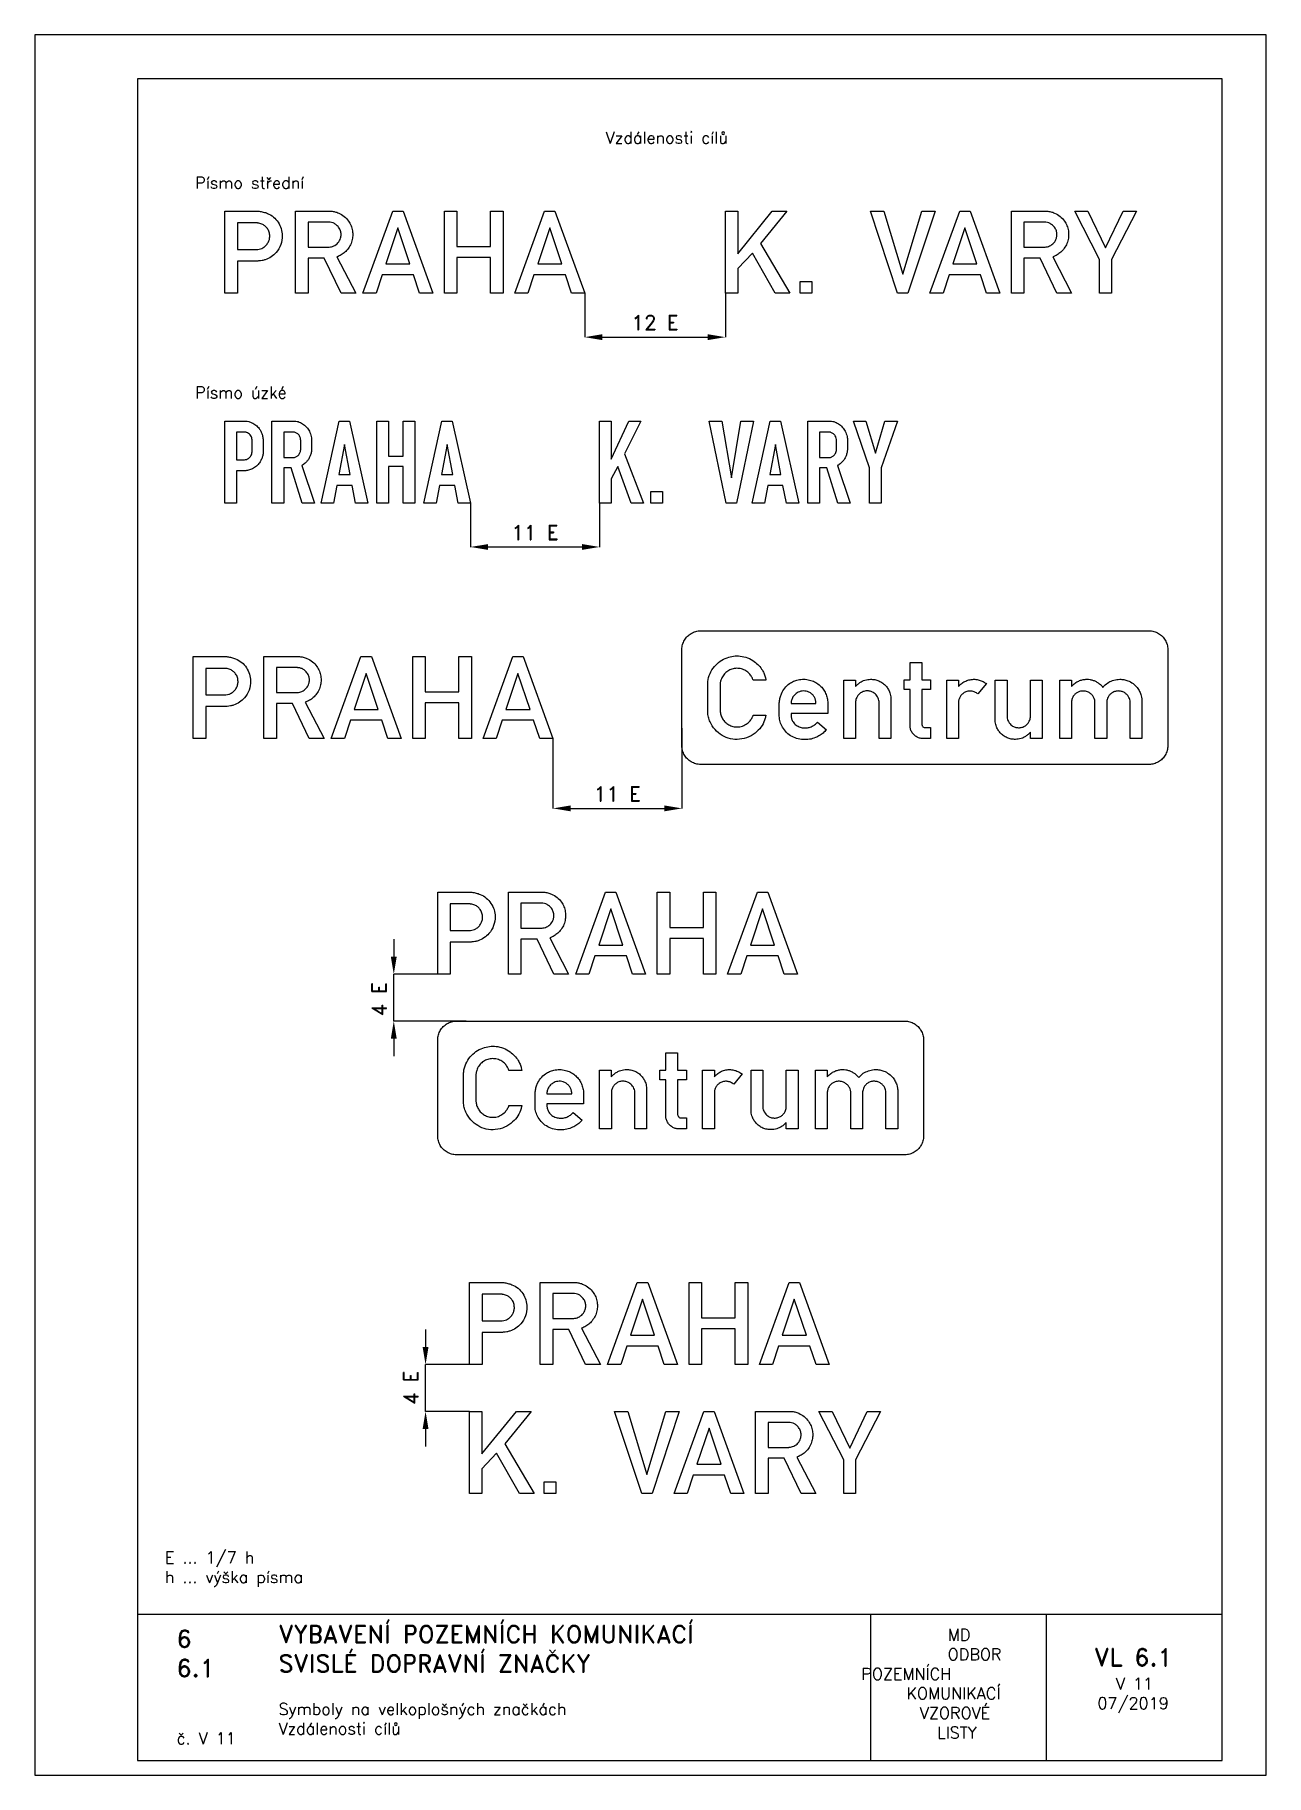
# Paper-space layout 'V 11' of a CAD drawing. Header units: millimetres. Extents: x 0 to 210, y 0 to 297.
# The model-space entities are those that its viewports show. They can reach past a viewport. Long polylines and large blocks are cut down to what shows.
import ezdxf

# ---------------------------------------------------------------- set-up
doc = ezdxf.new("R2010")
doc.units = ezdxf.units.MM
doc.header["$LTSCALE"] = 5
for name, color, linetype in [('Kóty', 2, 'Continuous'), ('Rozpiska', 7, 'Continuous'), ('Značka', 7, 'Continuous')]:
    doc.layers.add(name, color=color, linetype=linetype)
doc.layers.add('Rámeček', color=6, linetype='Continuous', plot=False)
doc.styles.get("Standard").update_dxf_attribs({"font": 'romand.shx', "height": 50})
doc.dimstyles.get("Standard").update_dxf_attribs({"dimtxt": 50, "dimasz": 60, "dimexe": 0.18, "dimexo": 0.0625, "dimgap": 25, "dimtad": 1, "dimdec": 0, "dimzin": 0, "dimdsep": 46, "dimtxsty": 'Standard', "dimcen": 0.09, "dimadec": 0, "dimazin": 0, "dimtfac": 1, "dimtdec": 0, "dimtofl": 0, "dimtmove": 0, "dimatfit": 3, "dimfxl": 1, "dimtolj": 1, "dimtzin": 0, "dimarcsym": 0})

psp = doc.layouts.new('V 11')

# ---------------------------------------------------------------- texts
at = {"layer": 'Rozpiska', "color": 7, "attachment_point": 1}
for s, width, heights, insert, char_height in [('Vzdálenosti cílů', 25.7145, [0], (97.37, 280.44), 2), ('Písmo střední', 23.9253, [0], (27.35, 272.75), 2), ('Písmo úzké', 23.9253, [0], (27.34, 236.96), 2), ('E ... 1/7 h\\Ph ... výška písma{\\H2x; }', 32.8106, [0], (22.17, 38.15), 2), ('6', 149.0422, [0], (24.17, 24.77), 3), ('{\\C6;VYBAVENÍ POZEMNÍCH KOMUNIKACÍ\\P}SVISLÉ DOPRAVNÍ ZNAČKY{\\H1.34524x; }', 149.0422, [0], (41.56, 25.56), 3), ('\\pi14.7414;{\\C6;MD\\P\\pi2.36044;}ODBOR POZEMNÍCH{\\H1.57143x; }\\P\\pi7.69378;KOMUNIKACÍ{\\H1.5x; }\\P\\pi9.97949;{\\C6;VZOROVÉ\\H1.47619x; \\H0.67742x;\\P\\pi12.93187;LISTY\\H1.26984x; }', 33.1018, [0], (140.95, 24.95), 2), ('\\pi1.03113;{\\H1.5x;\\C6;VL 6.1\\P\\pi4.69778;\\H0.66667x;V 11\\H1.66666x; \\H0.6x;\\P\\pi1.5549;07/2019\\H1.80159x; }', 16.0623, [0], (179.66, 21.61), 2), ('6.1', 149.0422, [0], (24.17, 19.78), 3), ('{\\C6;Symboly na velkoplošných značkách\\P}Vzdálenosti cílů{\\H1.83333x; }', 149.0422, [0], (41.56, 12.29), 2), ('{\\C6;č. V 11}', 15.6974, [2.67], (24.17, 7.28), 2)]:
    psp.add_mtext_dynamic_manual_height_columns(s, width=width, gutter_width=100, heights=heights, dxfattribs=dict(at, insert=insert, char_height=char_height))

msp = doc.modelspace()

# ---------------------------------------------------------------- texts
at = {"layer": 'Kóty', "char_height": 50, "attachment_point": 5, "rotation": 90}
for insert in [(643.9, -267.3), (752.3, -1593.5)]:
    msp.add_mtext('\\A1;4 E', dxfattribs=dict(at, insert=insert))

# ---------------------------------------------------------------- blocks, each defined once
blk = doc.blocks.new('*D1')
at = {"layer": 'Defpoints', "color": 0, "transparency": 16777216}
for p in [(1345, 2142.4), (1825, 2142.4), (1825, 1992.4)]:
    blk.add_point(p, dxfattribs=at)
at = {"layer": 'Kóty', "color": 0, "lineweight": -2, "transparency": 16777216}
for p, q in [((1345, 2142.4), (1345, 1992.3)), ((1825, 2142.4), (1825, 1992.3)), ((1405, 1992.4), (1765, 1992.4))]:
    blk.add_line(p, q, dxfattribs=at)
at = {"layer": 'Kóty', "color": 0, "transparency": 16777216}
for points in [[(1405, 2002.4), (1405, 1982.4), (1345, 1992.4)], [(1765, 2002.4), (1765, 1982.4), (1825, 1992.4)]]:
    blk.add_solid(points, dxfattribs=at)
at = {"layer": 'Kóty', "color": 0, "transparency": 16777216, "insert": (1585, 2042.4), "char_height": 50, "attachment_point": 5}
blk.add_mtext('\\A1;12 E', dxfattribs=at)
blk = doc.blocks.new('*D2')
at = {"layer": 'Defpoints', "color": 0, "transparency": 16777216}
for p in [(955.7, 1426.3), (1395.7, 1426.3), (1395.7, 1276.3)]:
    blk.add_point(p, dxfattribs=at)
at = {"layer": 'Kóty', "color": 0, "lineweight": -2, "transparency": 16777216}
for p, q in [((955.7, 1426.3), (955.7, 1276.1)), ((1395.7, 1426.3), (1395.7, 1276.1)), ((1015.7, 1276.3), (1335.7, 1276.3))]:
    blk.add_line(p, q, dxfattribs=at)
at = {"layer": 'Kóty', "color": 0, "transparency": 16777216}
for points in [[(1015.7, 1286.3), (1015.7, 1266.3), (955.7, 1276.3)], [(1335.7, 1286.3), (1335.7, 1266.3), (1395.7, 1276.3)]]:
    blk.add_solid(points, dxfattribs=at)
at = {"layer": 'Kóty', "color": 0, "transparency": 16777216, "insert": (1175.7, 1326.3), "char_height": 50, "attachment_point": 5}
blk.add_mtext('\\A1;11 E', dxfattribs=at)
blk = doc.blocks.new('*D3')
at = {"layer": 'Defpoints', "color": 0, "transparency": 16777216}
for p in [(1676.8, 657.9), (1236.8, 622.2), (1676.8, 384.2)]:
    blk.add_point(p, dxfattribs=at)
at = {"layer": 'Kóty', "color": 0, "lineweight": -2, "transparency": 16777216}
for p, q in [((1676.8, 657.9), (1676.8, 384)), ((1236.8, 622.1), (1236.8, 384)), ((1296.8, 384.2), (1616.8, 384.2))]:
    blk.add_line(p, q, dxfattribs=at)
at = {"layer": 'Kóty', "color": 0, "transparency": 16777216}
for points in [[(1296.8, 394.2), (1296.8, 374.2), (1236.8, 384.2)], [(1616.8, 394.2), (1616.8, 374.2), (1676.8, 384.2)]]:
    blk.add_solid(points, dxfattribs=at)
at = {"layer": 'Kóty', "color": 0, "transparency": 16777216, "insert": (1456.8, 434.2), "char_height": 50, "attachment_point": 5}
blk.add_mtext('\\A1;11 E', dxfattribs=at)

# ---------------------------------------------------------------- dimensions: what is measured, and where the dimension line sits
at = {"layer": 'Kóty'}
for base, p1, p2, text, picture, middle in [((1825, 1992.4), (1345, 2142.4), (1825, 2142.4), '12 E', '*D1', (1585, 2042.4)), ((1395.7, 1276.3), (955.7, 1426.3), (1395.7, 1426.3), '11 E', '*D2', (1175.7, 1326.3)), ((1676.8, 384.2), (1236.8, 622.2), (1676.8, 657.9), '11 E', '*D3', (1456.8, 434.2))]:
    dim = msp.add_linear_dim(base=base, p1=p1, p2=p2, text=text, dimstyle='Standard', dxfattribs=at)
    dim.commit()
    dim.dimension.update_dxf_attribs({"geometry": picture, "text_midpoint": middle})

# ---------------------------------------------------------------- linework, layer by layer
at = {"layer": 'Kóty'}
for p, q in [((693.9, -61.9), (693.9, -121.9)), ((886.7, -181.9), (693.7, -181.9)), ((940.3, -341.9), (693.7, -341.9)), ((693.9, -401.9), (693.9, -461.9)), ((802.3, -1394), (802.3, -1454)), ((952.3, -1514), (802.1, -1514)), ((952.3, -1674), (802.1, -1674)), ((802.3, -1734), (802.3, -1794))]:
    msp.add_line(p, q, dxfattribs=at)
for points in [[(693.9, -341.9), (693.9, -181.9)], [(802.3, -1674), (802.3, -1514)]]:
    msp.add_lwpolyline(points, dxfattribs=at)
for points in [[(683.9, -121.9), (703.9, -121.9), (693.9, -181.9)], [(683.9, -401.9), (703.9, -401.9), (693.9, -341.9)], [(792.3, -1454), (812.3, -1454), (802.3, -1514)], [(792.3, -1734), (812.3, -1734), (802.3, -1674)]]:
    msp.add_solid(points, dxfattribs=at)
at = {"layer": 'Značka', "color": 5}
for points in [[(117.9, 2142.5), (117.9, 2422.5), (231.2, 2422.5), (232.9, 2422.2), (234.5, 2422, -0.025353), (248.9, 2419.4, -0.042921), (262.7, 2414.9, -0.079588), (283.3, 2402.5, -0.076492), (299.4, 2384.4, -0.076889), (309.9, 2362.8, -0.075741), (313.5, 2339, -0.094029), (308.5, 2308.2, -0.098354), (292.5, 2281.6, -0.073287), (275.6, 2266.5, -0.067697), (255.3, 2256.8, -0.034209), (244.8, 2253.9, -0.037872), (234, 2252.5), (232.2, 2252.5), (230.3, 2252.4), (160.8, 2252.4), (160.8, 2142.5), (117.9, 2142.5)], [(160.8, 2382.2), (160.8, 2292.2), (227.1, 2292.2), (228.4, 2292.2), (229.8, 2292.2, 0.067136), (239.1, 2293.9, 0.05771), (247.8, 2297.8, 0.071727), (257.8, 2305.4, 0.074478), (265.3, 2315.6, 0.068266), (269.5, 2326.2, 0.065317), (270.8, 2337.6, 0.077199), (268.8, 2351.1, 0.083744), (262.7, 2363.3, 0.073402), (254.6, 2372.1, 0.066088), (244.3, 2378.3, 0.042666), (237.4, 2380.8, 0.049231), (230.2, 2382.1), (229.1, 2382.2), (228, 2382.2), (160.8, 2382.2)], [(359, 2142.4), (359, 2422.4), (476.8, 2422.4), (478.5, 2422.4), (480.2, 2422.4, -0.052876), (493.4, 2420.5, -0.04526), (506.1, 2416, -0.068752), (524.8, 2404.7, -0.074105), (539.5, 2388.7, -0.062849), (548.3, 2372.9, -0.059664), (553, 2355.4, -0.055136), (554, 2338.5, -0.05518), (551.2, 2321.7, -0.062306), (544.1, 2303.8, -0.063049), (532.8, 2288.2, -0.052735), (521.2, 2277.6, -0.055194), (507.6, 2269.8), (503.8, 2268.2), (500, 2266.7), (564.2, 2142.4), (513.9, 2142.4), (456.7, 2262.4), (401.6, 2262.4), (401.6, 2142.4), (359, 2142.4)], [(401.6, 2384.7), (401.6, 2299.8), (470.3, 2299.8), (472, 2299.9), (473.7, 2300, 0.040791), (481.5, 2301.1, 0.049421), (488.9, 2303.7, 0.110775), (503.6, 2314.4, 0.114762), (512.3, 2330.4, 0.085168), (514.3, 2342.9, 0.080083), (512.2, 2355.2, 0.084083), (505.9, 2367.5, 0.08122), (496, 2377.1, 0.06709), (486.7, 2382.3, 0.082114), (476.5, 2384.6), (475.2, 2384.6), (474, 2384.7), (401.6, 2384.7)], [(2800.7, 2142.4), (2800.7, 2422.4), (2918.6, 2422.4), (2920.2, 2422.4, -0.005414), (2921.9, 2422.4, -0.052878), (2935.1, 2420.5, -0.045258), (2947.8, 2416, -0.068753), (2966.5, 2404.7, -0.074103), (2981.3, 2388.7, -0.062859), (2990.1, 2372.9, -0.059677), (2994.8, 2355.4, -0.055138), (2995.7, 2338.5, -0.055185), (2993, 2321.7, -0.062294), (2985.8, 2303.8, -0.063037), (2974.5, 2288.2, -0.05273), (2962.9, 2277.6, -0.055198), (2949.4, 2269.8), (2945.6, 2268.2), (2941.7, 2266.7), (3006, 2142.4), (2955.6, 2142.4), (2898.4, 2262.4), (2843.3, 2262.4), (2843.3, 2142.4), (2800.7, 2142.4)], [(2843.3, 2384.7), (2843.3, 2299.8), (2912, 2299.8), (2913.7, 2299.9, 0.005937), (2915.4, 2300, 0.040793), (2923.2, 2301.1, 0.049424), (2930.7, 2303.7, 0.110778), (2945.3, 2314.4, 0.114764), (2954, 2330.4, 0.085142), (2956, 2342.9, 0.080085), (2953.9, 2355.2, 0.084083), (2947.6, 2367.5, 0.081224), (2937.7, 2377.1, 0.067095), (2928.4, 2382.3, 0.082118), (2918.2, 2384.6), (2916.9, 2384.6), (2915.7, 2384.7), (2843.3, 2384.7)], [(117.9, 1426.3), (117.9, 1706.3), (186, 1706.3), (187.4, 1706.2), (188.9, 1706.1, -0.041199), (199.5, 1704.2, -0.04473), (209.8, 1700.5, -0.06611), (223.4, 1692.3, -0.064541), (234.4, 1680.8, -0.047097), (240.6, 1671.3, -0.048361), (244.9, 1660.8, -0.025777), (246.6, 1654.2, -0.01861), (247.7, 1647.6, -0.002601), (247.9, 1646), (248, 1644.5), (248, 1598.7), (248.1, 1598, -0.003412), (248, 1597.2, -0.064527), (246.3, 1585.7, -0.047072), (242.1, 1574.7, -0.058887), (233.6, 1560.7, -0.069988), (221.9, 1549.5, -0.063391), (208.9, 1542, -0.051445), (194.5, 1537.5, -0.014964), (191.1, 1536.9, -0.023122), (187.7, 1536.5, -0.010466), (185.9, 1536.4), (184.1, 1536.4), (157.8, 1536.4), (157.8, 1426.3), (117.9, 1426.3)], [(157.6, 1668.5), (157.6, 1574), (182.8, 1574), (184, 1574, 0.009418), (185.1, 1574, 0.069208), (191.8, 1575.4, 0.066882), (198, 1578.5, 0.062183), (202.9, 1582.5, 0.060162), (206.7, 1587.6, 0.056607), (209.2, 1593.1, 0.060596), (210.3, 1599, 0.006242), (210.4, 1599.8, 0.002077), (210.5, 1600.5), (210.5, 1642.9, 0.003704), (210.3, 1644.3, 0.011121), (210.2, 1645.7, 0.071262), (208.1, 1652.6, 0.071708), (204.3, 1658.6, 0.076362), (198.6, 1663.9, 0.073135), (191.6, 1667.2, 0.032707), (188.6, 1668, 0.036761), (185.4, 1668.4), (184.2, 1668.5), (182.9, 1668.5), (157.6, 1668.5)], [(278.4, 1426.3), (278.4, 1706.3), (351.8, 1706.3), (353.7, 1706.3, -0.008104), (355.6, 1706.3, -0.083779), (371.7, 1702.7, -0.068625), (386.2, 1694.4, -0.068533), (399.1, 1682.4, -0.072064), (408, 1667.5, -0.037602), (411.3, 1658.4, -0.030305), (413.3, 1649.1), (413.5, 1647.7), (413.7, 1646.4), (413.7, 1608.1), (413.5, 1606.4), (413.3, 1604.8, -0.034722), (411, 1593.4, -0.048211), (406.9, 1582.6, -0.049766), (401.2, 1573, -0.045013), (393.9, 1564.7, -0.02734), (388.6, 1560.1, -0.027161), (382.9, 1556.1, -0.004873), (381.5, 1555.2), (380, 1554.3), (423.6, 1426.3), (380.9, 1426.3), (343.4, 1546.1), (318.5, 1546.1), (318.5, 1426.3), (278.4, 1426.3)], [(318.5, 1668.5), (318.5, 1581.2), (349.1, 1581.2, 0.002832), (350.1, 1581.3, 0.008484), (351.2, 1581.3, 0.089613), (360.1, 1583.7, 0.095787), (367.6, 1589, 0.060629), (371.3, 1593.4, 0.045285), (374, 1598.6, 0.03147), (375.3, 1602.2, 0.044411), (376.1, 1606, 0.009965), (376.2, 1607), (376.3, 1608), (376.3, 1641.5), (376.2, 1642.4), (376.1, 1643.3, 0.033235), (375.3, 1648, 0.04455), (373.8, 1652.4, 0.06283), (370.7, 1657.8, 0.060962), (366.4, 1662.2, 0.053137), (362, 1665.3, 0.052873), (357.1, 1667.3, 0.033429), (353.9, 1668.1, 0.034779), (350.6, 1668.5, 0.009324), (349.4, 1668.5, 0.003099), (348.3, 1668.5), (318.5, 1668.5)], [(2105.9, 1426.3), (2105.9, 1706.3), (2179.3, 1706.3, -0.002703), (2181.2, 1706.3, -0.008108), (2183.1, 1706.3, -0.083781), (2199.2, 1702.7, -0.068635), (2213.8, 1694.4, -0.068535), (2226.6, 1682.4, -0.072069), (2235.5, 1667.5, -0.037593), (2238.8, 1658.4, -0.030298), (2240.8, 1649.1), (2241, 1647.7), (2241.2, 1646.4), (2241.2, 1608.1), (2241, 1606.4), (2240.8, 1604.8, -0.034751), (2238.5, 1593.4, -0.04822), (2234.4, 1582.6, -0.049781), (2228.7, 1573, -0.045003), (2221.4, 1564.7, -0.027322), (2216.1, 1560.1, -0.027174), (2210.4, 1556.1), (2209, 1555.2), (2207.5, 1554.3), (2251.1, 1426.3), (2208.4, 1426.3), (2170.9, 1546.1), (2146, 1546.1), (2146, 1426.3), (2105.9, 1426.3)], [(2146, 1668.5), (2146, 1581.2), (2176.6, 1581.2, 0.002823), (2177.6, 1581.3, 0.008478), (2178.7, 1581.3, 0.08961), (2187.6, 1583.7, 0.095778), (2195.1, 1589, 0.060638), (2198.8, 1593.4, 0.04532), (2201.5, 1598.6), (2202.8, 1602.2), (2203.6, 1606), (2203.7, 1607), (2203.8, 1608), (2203.8, 1641.5), (2203.7, 1642.4), (2203.6, 1643.3), (2202.8, 1648, 0.044593), (2201.3, 1652.4, 0.062846), (2198.2, 1657.8, 0.060938), (2194, 1662.2, 0.053157), (2189.5, 1665.3, 0.052875), (2184.6, 1667.3, 0.03342), (2181.4, 1668.1, 0.03478), (2178.1, 1668.5, 0.009327), (2176.9, 1668.5, 0.003099), (2175.8, 1668.5), (2146, 1668.5)], [(1740.8, 534.2), (1740.6, 534.2), (1740.3, 534.2, -0.032173), (1732, 534.8, -0.035437), (1723.9, 536.5, -0.036272), (1716.1, 539.1, -0.034413), (1708.7, 542.9, -0.03374), (1701.8, 547.5, -0.034076), (1695.6, 552.9, -0.034214), (1690.1, 559.2, -0.034229), (1685.5, 566, -0.034056), (1681.8, 573.5, -0.033421), (1679.1, 581.3, -0.034141), (1677.4, 589.4, -0.036753), (1676.8, 597.7), (1676.8, 597.9), (1676.8, 598.2), (1676.8, 926.2), (1676.8, 926.4), (1676.8, 926.7, -0.032173), (1677.4, 935, -0.035434), (1679.1, 943.1, -0.036263), (1681.7, 950.9, -0.034426), (1685.5, 958.3, -0.033728), (1690.1, 965.2, -0.034086), (1695.6, 971.4, -0.034194), (1701.8, 976.9, -0.034233), (1708.7, 981.5, -0.034042), (1716.1, 985.2, -0.033426), (1723.9, 987.9, -0.034127), (1732, 989.6, -0.036737), (1740.3, 990.2), (1740.6, 990.2), (1740.8, 990.2), (3269.8, 990.2), (3270.1, 990.2), (3270.3, 990.2, -0.032171), (3278.6, 989.6, -0.035431), (3286.7, 987.9, -0.036268), (3294.5, 985.3, -0.034419), (3302, 981.5, -0.033723), (3308.8, 976.9, -0.034056), (3315.1, 971.4, -0.034181), (3320.6, 965.2, -0.034229), (3325.1, 958.3, -0.034029), (3328.9, 950.9, -0.033434), (3331.5, 943.1, -0.034112), (3333.3, 935, -0.036694), (3333.8, 926.7), (3333.8, 926.4), (3333.8, 926.2), (3333.8, 598.2), (3333.8, 597.9), (3333.8, 597.7, -0.032173), (3333.2, 589.4, -0.035405), (3331.5, 581.3, -0.036263), (3328.9, 573.5, -0.034412), (3325.1, 566, -0.033716), (3320.5, 559.2, -0.034042), (3315.1, 552.9, -0.034193), (3308.8, 547.4, -0.03425), (3302, 542.9, -0.034029), (3294.5, 539.1, -0.033416), (3286.7, 536.5, -0.034124), (3278.6, 534.7, -0.036738), (3270.3, 534.2), (3270.1, 534.2), (3269.8, 534.2), (1740.8, 534.2)], [(9.7, 622.2), (9.7, 902.2), (123, 902.2), (124.7, 902), (126.3, 901.8, -0.025353), (140.7, 899.2, -0.042921), (154.5, 894.6, -0.079588), (175.1, 882.3, -0.076492), (191.1, 864.2, -0.076889), (201.7, 842.6, -0.075741), (205.3, 818.8, -0.094029), (200.3, 788, -0.098354), (184.3, 761.3, -0.073287), (167.4, 746.3, -0.067697), (147.1, 736.6, -0.034209), (136.6, 733.7, -0.037867), (125.8, 732.3), (123.9, 732.2), (122.1, 732.2), (52.6, 732.2), (52.6, 622.2), (9.7, 622.2)], [(250.8, 622.2), (250.8, 902.2), (368.6, 902.2), (370.3, 902.2), (372, 902.1, -0.052876), (385.2, 900.2, -0.04526), (397.9, 895.7, -0.068752), (416.6, 884.5, -0.074105), (431.3, 868.5, -0.062849), (440.1, 852.7, -0.059664), (444.8, 835.2, -0.055136), (445.8, 818.2, -0.05518), (443, 801.5, -0.062306), (435.9, 783.6, -0.063049), (424.6, 767.9, -0.052735), (413, 757.4, -0.055194), (399.4, 749.6), (395.6, 747.9), (391.8, 746.4), (456, 622.2), (405.7, 622.2), (348.5, 742.2), (293.3, 742.2), (293.3, 622.2), (250.8, 622.2)], [(1963.2, 702.2), (1962.1, 697, -0.011444), (1960.9, 691.9, -0.074268), (1950.1, 667, -0.073338), (1932.3, 646.1, -0.087468), (1905, 627.9, -0.087033), (1873.1, 620.1, -0.081784), (1842.3, 621.9, -0.08264), (1813.9, 633.4, -0.082243), (1789.8, 653.1, -0.076607), (1773, 679.4, -0.049048), (1767, 695.8, -0.064059), (1764.7, 712.9, -0.006427), (1764.7, 715), (1764.8, 717.1), (1764.8, 811.1, -0.002066), (1765, 813.9, -0.006055), (1765.2, 816.7, -0.076273), (1772.5, 844, -0.076926), (1787.6, 868, -0.073291), (1807.1, 886.3, -0.06983), (1830.8, 898.4, -0.059239), (1852.9, 903.8, -0.060627), (1875.6, 903.9, -0.06802), (1900.7, 897.9, -0.066413), (1923.4, 885.5, -0.054001), (1939, 871.9, -0.055396), (1951.3, 855.4, -0.038276), (1957.5, 843.2, -0.040694), (1961.7, 830.3, -0.009603), (1962.6, 826.2), (1963.4, 822.2), (1919.6, 822.2, 0.005218), (1917.9, 826.4, 0.015598), (1916, 830.5, 0.060779), (1908.6, 841.8, 0.062679), (1898.7, 851, 0.078729), (1883.7, 859, 0.078055), (1866.9, 862.1, 0.073295), (1851.1, 860.7, 0.073366), (1836.4, 854.8, 0.069989), (1824.2, 845.7, 0.0703), (1815, 833.7, 0.038761), (1811.2, 826.1, 0.035388), (1808.6, 818.1, 0.022044), (1807.7, 813.5, 0.028829), (1807.2, 808.9, 0.006405), (1807.1, 807.7, 0.002164), (1807.1, 806.4), (1807.1, 717.8), (1807.2, 716, 0.005465), (1807.4, 714.2, 0.059572), (1810.6, 699.9, 0.068117), (1817.4, 686.9, 0.072026), (1827.1, 675.8, 0.068625), (1839.6, 667.8, 0.071736), (1854.6, 662.8, 0.073119), (1870.3, 662.3, 0.082623), (1887.7, 666.8, 0.081797), (1902.9, 676.6, 0.058784), (1911.5, 686, 0.059244), (1917.7, 697, 0.010188), (1918.7, 699.6), (1919.7, 702.2), (1963.2, 702.2)], [(52.6, 862), (52.6, 771.9), (118.9, 771.9), (120.2, 771.9), (121.6, 772, 0.067136), (130.9, 773.6, 0.05771), (139.6, 777.6, 0.071727), (149.6, 785.2, 0.074478), (157.1, 795.3, 0.068266), (161.3, 805.9, 0.065317), (162.6, 817.3, 0.077199), (160.6, 830.9, 0.083744), (154.5, 843.1, 0.073402), (146.4, 851.8, 0.066088), (136.1, 858, 0.042666), (129.2, 860.6, 0.049231), (122, 861.9), (120.9, 861.9), (119.8, 862), (52.6, 862)], [(293.3, 864.5), (293.3, 779.5), (362.1, 779.5), (363.8, 779.6), (365.5, 779.7, 0.040791), (373.3, 780.9, 0.049421), (380.7, 783.5, 0.110775), (395.4, 794.2, 0.114762), (404.1, 810.2, 0.085168), (406.1, 822.6, 0.080083), (403.9, 835, 0.084083), (397.7, 847.2, 0.08122), (387.8, 856.9, 0.06709), (378.5, 862.1, 0.082114), (368.2, 864.3), (367, 864.4), (365.8, 864.5), (293.3, 864.5)], [(2524.8, 622.2), (2499.5, 622.2), (2497.6, 622.3, -0.007886), (2495.6, 622.5, -0.063538), (2484.1, 625.1, -0.07166), (2473.7, 630.6, -0.079335), (2464.3, 639.5, -0.071769), (2457.8, 650.8, -0.036567), (2455.9, 656.3, -0.046877), (2454.9, 661.9), (2454.9, 663.3), (2454.8, 664.7), (2454.8, 789.7), (2434.6, 789.7), (2434.6, 822.4), (2454.8, 822.4), (2454.8, 882.2), (2494.7, 882.2), (2494.7, 822.4), (2525.1, 822.4), (2525.1, 789.7), (2494.7, 789.7), (2494.7, 672.9), (2494.8, 672.1), (2494.9, 671.3, 0.048143), (2495.7, 668, 0.07181), (2497.2, 664.9, 0.102053), (2500.5, 661.5, 0.119777), (2504.8, 659.9, 0.019566), (2505.6, 659.8), (2506.4, 659.7), (2524.8, 659.7), (2524.8, 622.2)], [(2169.4, 652.4), (2166.8, 649.5), (2164.1, 646.7, -0.045838), (2151.3, 636, -0.046319), (2136.7, 627.7, -0.057684), (2117.1, 620.9, -0.056159), (2096.3, 618.7, -0.062981), (2073.5, 621.1, -0.071129), (2052.3, 629.4, -0.073601), (2033.8, 643, -0.068186), (2019.8, 661.4, -0.06272), (2011.6, 679.6, -0.079572), (2008.9, 698.9), (2008.9, 700.4), (2008.9, 701.8), (2008.9, 745), (2009.1, 746.8), (2009.3, 748.7, -0.031634), (2011.7, 762.3, -0.042631), (2016, 775.4, -0.074798), (2027.5, 794.8, -0.07559), (2044.2, 810.1, -0.053413), (2057.8, 817.9, -0.049382), (2072.7, 822.7, -0.060557), (2092.6, 824.9, -0.063992), (2112.4, 822.2, -0.058849), (2129.4, 815.9, -0.056378), (2144.4, 805.9, -0.052445), (2156.2, 794.2, -0.056923), (2165.1, 780.4, -0.054712), (2171.1, 764.7, -0.044556), (2173.9, 748.2), (2174, 746.7), (2174.1, 745.2), (2174.1, 707.5), (2049.1, 707.5), (2049, 704.7), (2049, 701.9, 0.065035), (2050.9, 690.1, 0.077927), (2055.9, 679.3, 0.099), (2066.5, 668.2, 0.081462), (2080.4, 661.4, 0.070346), (2094.2, 658.8, 0.067887), (2108, 660, 0.063561), (2120.8, 664.3, 0.066271), (2132, 671.6, 0.019613), (2135.7, 674.9, 0.006513), (2139.2, 678.5), (2169.4, 652.4)], [(2133.9, 742.4, 0.00832), (2133.6, 747.2, 0.024933), (2132.9, 751.9, 0.067219), (2129.6, 761.6, 0.065191), (2123.9, 770.2, 0.074787), (2115.2, 778, 0.075292), (2104.5, 782.9, 0.108614), (2086.5, 784.5, 0.113246), (2069.5, 778.4, 0.086984), (2059.2, 769.8, 0.078978), (2052.3, 758.4, 0.038511), (2050.3, 752.7, 0.045072), (2049.2, 746.8), (2049.1, 744.6), (2049, 742.4), (2133.9, 742.4)], [(2229, 622.2), (2229, 822.3), (2268.9, 822.3), (2268.9, 800.3), (2272.6, 804.1, -0.012504), (2276.4, 807.8, -0.040699), (2285.9, 814.9, -0.050806), (2296.4, 820.2, -0.044285), (2306, 823.2, -0.036425), (2315.9, 824.6, -0.051728), (2331, 824.2, -0.059748), (2345.5, 820.6, -0.06032), (2358.6, 814.1, -0.057508), (2369.9, 804.7, -0.051909), (2378.3, 794.2, -0.051159), (2384.5, 782.3, -0.036538), (2387.3, 773.6, -0.040128), (2388.9, 764.5), (2389, 762.6), (2389.1, 760.6), (2389.1, 622.2), (2349, 622.2), (2349, 745.6), (2349, 747.2), (2349, 748.7, 0.073011), (2347.5, 756.8, 0.052695), (2344, 764.4, 0.052293), (2338.8, 771.7, 0.060064), (2332.2, 777.7, 0.079396), (2321.7, 783.1, 0.076881), (2310, 785.1, 0.082175), (2297.5, 783.6, 0.0861), (2286.2, 778.2, 0.070258), (2278.6, 771.3, 0.063118), (2272.9, 762.7, 0.045332), (2270.3, 756.3, 0.055716), (2269.1, 749.5), (2269, 748.3), (2269, 747), (2269, 622.2), (2229, 622.2)], [(2580, 622.2), (2580, 822.3), (2620.2, 822.3), (2620.2, 800.1), (2623.5, 803.7, -0.016072), (2627, 807.2, -0.059435), (2638.5, 815.7, -0.056244), (2651.8, 821.4, -0.061463), (2667.4, 824.6, -0.062527), (2683.3, 823.8, -0.056654), (2697.4, 819.9, -0.054485), (2710.4, 813.1), (2712.8, 811.6), (2715.1, 809.9), (2686.6, 774.6), (2683.9, 776.6), (2681.2, 778.5, 0.073529), (2670.2, 783.4, 0.081605), (2658.1, 784.7, 0.089316), (2645.5, 782.2, 0.087659), (2634.5, 775.6, 0.074691), (2627, 767.3, 0.06978), (2622.1, 757.3, 0.028055), (2621, 753.4, 0.034295), (2620.4, 749.5), (2620.3, 748.1), (2620.2, 746.6), (2620.2, 622.2), (2580, 622.2)], [(2905.7, 822.3), (2905.7, 622.2), (2865.7, 622.2), (2865.7, 644.2), (2862, 640.4), (2858.1, 636.8, -0.04089), (2848.7, 629.6, -0.050584), (2838.2, 624.3, -0.04408), (2828.6, 621.4, -0.036416), (2818.7, 620, -0.051778), (2803.6, 620.3, -0.059748), (2789.1, 624, -0.060312), (2776, 630.5, -0.057515), (2764.7, 639.9, -0.051901), (2756.3, 650.3, -0.051159), (2750.1, 662.3, -0.036504), (2747.3, 671, -0.040077), (2745.7, 680), (2745.6, 682), (2745.4, 683.9), (2745.4, 822.3), (2785.6, 822.3), (2785.6, 698.9), (2785.6, 697.4), (2785.6, 695.8, 0.072583), (2787.1, 687.8, 0.052943), (2790.6, 680.2, 0.052676), (2795.8, 672.8, 0.060058), (2802.4, 666.8, 0.079288), (2812.9, 661.5, 0.076679), (2824.5, 659.5, 0.081962), (2837.1, 660.9, 0.086438), (2848.4, 666.4, 0.070453), (2856, 673.2, 0.06251), (2861.6, 681.8, 0.045098), (2864.3, 688.3, 0.056352), (2865.5, 695), (2865.6, 696.2), (2865.7, 697.5), (2865.7, 822.3), (2905.7, 822.3)], [(2965.2, 622.2), (2965.2, 822.3), (3005.4, 822.3), (3005.4, 800), (3007.5, 802.5), (3009.8, 804.8, -0.053798), (3020.7, 813.8, -0.054618), (3033.4, 820.1, -0.049766), (3045.4, 823.7, -0.049909), (3057.9, 824.9, -0.044602), (3069.1, 824, -0.045357), (3079.9, 821.1, -0.041538), (3089.8, 816.7, -0.034773), (3099, 810.9, -0.023438), (3104, 806.9, -0.033495), (3108.5, 802.4), (3110.6, 799.9), (3112.7, 797.3), (3115, 800.1), (3117.5, 802.8, -0.072063), (3132.5, 814.5, -0.066464), (3150.2, 821.8, -0.035505), (3160, 824, -0.035829), (3169.9, 824.8, -0.050517), (3184.2, 823.7, -0.04965), (3198.1, 819.7, -0.068278), (3215.6, 810.3, -0.07329), (3229.7, 796.4, -0.056856), (3238, 783.2, -0.048837), (3243.4, 768.6), (3244.7, 763.2), (3245.6, 757.8), (3245.8, 755.3), (3245.9, 752.9), (3245.9, 622.2), (3205.8, 622.2), (3205.8, 744.8), (3205.7, 746.3), (3205.6, 747.8, 0.050185), (3204.4, 755.3, 0.05088), (3201.6, 762.4, 0.067722), (3196.1, 770.9, 0.066949), (3188.5, 777.7, 0.073532), (3178.5, 782.8, 0.07431), (3167.4, 784.8, 0.080752), (3155.2, 783.6, 0.080663), (3144, 778.6, 0.070499), (3135.9, 772, 0.075358), (3130.1, 763.4, 0.050719), (3127.4, 756.1, 0.032993), (3125.9, 748.5), (3125.7, 747.5), (3125.6, 746.4), (3125.6, 622.2), (3085.5, 622.2), (3085.5, 745.6), (3085.5, 747.2), (3085.4, 748.9, 0.07375), (3083, 758.9, 0.068991), (3077.9, 768, 0.074731), (3070.2, 776.1, 0.073785), (3060.4, 781.7, 0.08906), (3046.6, 784.8, 0.093644), (3032.7, 782.8, 0.073314), (3023.2, 778.4, 0.071139), (3015.3, 771.5, 0.077008), (3008.8, 761.5, 0.077968), (3005.7, 750.1), (3005.5, 748.6), (3005.4, 747.1), (3005.4, 622.2), (2965.2, 622.2)], [(843.9, -181.9), (843.9, 98.1), (957.1, 98.1), (958.8, 97.9), (960.5, 97.7, -0.025345), (974.8, 95.1, -0.042937), (988.7, 90.5, -0.079584), (1009.3, 78.2, -0.076484), (1025.3, 60, -0.076894), (1035.8, 38.5, -0.075739), (1039.4, 14.7, -0.094027), (1034.4, -16.1, -0.098354), (1018.5, -42.8, -0.073287), (1001.6, -57.8, -0.067697), (981.3, -67.6, -0.034188), (970.7, -70.5, -0.037878), (959.9, -71.8), (958.1, -71.9), (956.3, -72), (886.7, -72), (886.7, -181.9), (843.9, -181.9)], [(1084.9, -181.9), (1084.9, 98.1), (1202.8, 98.1), (1204.4, 98.1), (1206.1, 98, -0.052876), (1219.3, 96.1, -0.045251), (1232, 91.6, -0.068757), (1250.7, 80.4, -0.074105), (1265.5, 64.4, -0.062849), (1274.3, 48.6, -0.059664), (1279, 31.1, -0.055135), (1279.9, 14.1, -0.05518), (1277.2, -2.7, -0.062313), (1270.1, -20.6, -0.063052), (1258.7, -36.2, -0.052735), (1247.1, -46.8, -0.055194), (1233.6, -54.6), (1229.8, -56.2), (1225.9, -57.7), (1290.2, -181.9), (1239.8, -181.9), (1182.6, -61.9), (1127.5, -61.9), (1127.5, -181.9), (1084.9, -181.9)], [(1127.5, 60.3), (1127.5, -24.6), (1196.2, -24.6), (1197.9, -24.5), (1199.6, -24.4, 0.040806), (1207.4, -23.2, 0.049435), (1214.9, -20.6, 0.11077), (1229.5, -9.9, 0.114771), (1238.2, 6.1, 0.085171), (1240.2, 18.5, 0.080079), (1238.1, 30.9, 0.084075), (1231.8, 43.1, 0.081226), (1221.9, 52.8, 0.067111), (1212.6, 58, 0.082137), (1202.4, 60.2), (1201.2, 60.3), (1199.9, 60.3), (1127.5, 60.3)], [(886.7, 57.9), (886.7, -32.2), (953.1, -32.2), (954.4, -32.2), (955.7, -32.2, 0.067136), (965, -30.5, 0.057699), (973.7, -26.6, 0.07175), (983.8, -18.9, 0.074484), (991.2, -8.8, 0.068269), (995.4, 1.8, 0.065319), (996.7, 13.2, 0.077201), (994.7, 26.8, 0.083739), (988.6, 39, 0.073396), (980.5, 47.7, 0.066097), (970.3, 53.9, 0.04265), (963.4, 56.5, 0.049248), (956.2, 57.7), (955.1, 57.8), (954, 57.9), (886.7, 57.9)], [(907.9, -797.9), (907.6, -797.9), (907.4, -797.9, -0.032173), (899.1, -797.3, -0.035465), (891, -795.7, -0.03626), (883.1, -793, -0.034413), (875.7, -789.3, -0.033712), (868.8, -784.7, -0.034092), (862.6, -779.2, -0.034183), (857.1, -773, -0.034222), (852.5, -766.1, -0.034036), (848.8, -758.7, -0.033404), (846.1, -750.8, -0.034125), (844.4, -742.7, -0.036745), (843.9, -734.4), (843.9, -734.2), (843.9, -733.9), (843.9, -405.9), (843.9, -405.7), (843.9, -405.4, -0.032177), (844.4, -397.2, -0.035438), (846.1, -389, -0.036262), (848.8, -381.2, -0.034426), (852.5, -373.8, -0.033709), (857.1, -366.9, -0.034059), (862.6, -360.7, -0.034222), (868.8, -355.2, -0.034228), (875.7, -350.6, -0.034063), (883.1, -346.9, -0.033411), (891, -344.2, -0.034112), (899.1, -342.5, -0.036753), (907.4, -341.9), (907.6, -341.9), (907.9, -341.9), (2436.9, -341.9), (2437.1, -341.9), (2437.4, -341.9, -0.032173), (2445.6, -342.5, -0.035463), (2453.8, -344.2, -0.036263), (2461.6, -346.8, -0.034412), (2469, -350.6, -0.033716), (2475.9, -355.2, -0.034086), (2482.1, -360.7, -0.034174), (2487.6, -366.9, -0.034233), (2492.2, -373.8, -0.034029), (2495.9, -381.2, -0.033416), (2498.6, -389, -0.034124), (2500.3, -397.2, -0.036738), (2500.9, -405.4), (2500.9, -405.7), (2500.9, -405.9), (2500.9, -733.9), (2500.9, -734.2), (2500.9, -734.4, -0.032171), (2500.3, -742.7, -0.035431), (2498.6, -750.8, -0.036268), (2495.9, -758.7, -0.034419), (2492.2, -766.1, -0.033723), (2487.6, -773, -0.034056), (2482.1, -779.2, -0.034225), (2475.9, -784.7, -0.034229), (2469, -789.3, -0.034055), (2461.6, -793, -0.033407), (2453.8, -795.7, -0.034112), (2445.6, -797.4, -0.036753), (2437.4, -797.9), (2437.1, -797.9), (2436.9, -797.9), (907.9, -797.9)], [(1130.3, -629.9), (1129.2, -635.1, -0.011433), (1128, -640.2, -0.074263), (1117.1, -665.1, -0.073346), (1099.4, -686.1, -0.08747), (1072, -704.2, -0.087036), (1040.1, -712.1, -0.081788), (1009.4, -710.2, -0.08264), (981, -698.7, -0.082252), (956.9, -679, -0.076609), (940.1, -652.7, -0.049049), (934, -636.3, -0.064051), (931.8, -619.2, -0.006457), (931.8, -617.1, -0.002147), (931.8, -615), (931.8, -521), (932, -518.2), (932.3, -515.4, -0.07627), (939.5, -488.1, -0.076921), (954.6, -464.1, -0.073289), (974.1, -445.8, -0.069837), (997.9, -433.7, -0.059249), (1020, -428.3, -0.060643), (1042.7, -428.2, -0.068015), (1067.8, -434.2, -0.066418), (1090.5, -446.7, -0.053989), (1106.1, -460.2, -0.055383), (1118.4, -476.7, -0.038274), (1124.5, -488.9, -0.040681), (1128.7, -501.9), (1129.6, -505.9), (1130.5, -509.9), (1086.6, -509.9), (1084.9, -505.7), (1083.1, -501.6, 0.060796), (1075.7, -490.3, 0.062675), (1065.7, -481.1, 0.07872), (1050.7, -473.1, 0.078049), (1034, -470.1, 0.07331), (1018.2, -471.5, 0.073359), (1003.5, -477.3, 0.069984), (991.3, -486.4, 0.070288), (982, -498.5, 0.03876), (978.3, -506, 0.035405), (975.7, -514, 0.02205), (974.7, -518.6, 0.028821), (974.2, -523.2), (974.2, -524.5), (974.1, -525.7), (974.1, -614.3), (974.3, -616.1), (974.4, -618, 0.05957), (977.7, -632.2, 0.068114), (984.4, -645.2, 0.072013), (994.2, -656.3, 0.068621), (1006.7, -664.4, 0.071749), (1021.6, -669.3, 0.073142), (1037.3, -669.8, 0.082648), (1054.8, -665.3, 0.081782), (1069.9, -655.5, 0.058786), (1078.6, -646.1, 0.059247), (1084.7, -635.1), (1085.8, -632.5), (1086.8, -629.9), (1130.3, -629.9)], [(1691.8, -709.9), (1666.6, -709.9), (1664.6, -709.8), (1662.7, -709.6, -0.063556), (1651.2, -707, -0.071679), (1640.8, -701.5, -0.079302), (1631.3, -692.6, -0.071787), (1624.9, -681.3, -0.036579), (1623, -675.8, -0.046846), (1622, -670.2), (1621.9, -668.8), (1621.9, -667.4), (1621.9, -542.4), (1601.7, -542.4), (1601.7, -509.8), (1621.9, -509.8), (1621.9, -449.9), (1661.8, -449.9), (1661.8, -509.8), (1692.2, -509.8), (1692.2, -542.4), (1661.8, -542.4), (1661.8, -659.3), (1661.8, -660), (1661.9, -660.8, 0.048121), (1662.7, -664.1, 0.071813), (1664.3, -667.3, 0.102041), (1667.5, -670.6, 0.119704), (1671.8, -672.2), (1672.7, -672.3), (1673.5, -672.4), (1691.8, -672.4), (1691.8, -709.9)], [(1336.4, -679.7), (1333.8, -682.6), (1331.2, -685.4, -0.045821), (1318.4, -696.1, -0.046334), (1303.8, -704.4, -0.057691), (1284.1, -711.2, -0.056154), (1263.3, -713.4, -0.062981), (1240.5, -711, -0.07115), (1219.3, -702.7, -0.073601), (1200.9, -689.1, -0.068187), (1186.8, -670.7, -0.062731), (1178.7, -652.6, -0.079567), (1175.9, -633.2, -0.005022), (1175.9, -631.8, -0.001677), (1176, -630.3), (1176, -587.1), (1176.1, -585.3), (1176.3, -583.5, -0.031637), (1178.7, -569.9, -0.042639), (1183.1, -556.7, -0.074801), (1194.6, -537.3, -0.075606), (1211.3, -522, -0.053431), (1224.9, -514.3, -0.049393), (1239.8, -509.4, -0.060558), (1259.7, -507.2, -0.06399), (1279.5, -509.9, -0.058859), (1296.4, -516.2, -0.056371), (1311.5, -526.3, -0.052444), (1323.2, -537.9, -0.056925), (1332.1, -551.8, -0.054702), (1338.1, -567.4, -0.044547), (1340.9, -583.9), (1341.1, -585.4), (1341.2, -586.9), (1341.2, -624.6), (1216.1, -624.6, 0.003688), (1216.1, -627.4, 0.011004), (1216.1, -630.2, 0.065029), (1217.9, -642, 0.077924), (1223, -652.8, 0.099004), (1233.5, -663.9, 0.081464), (1247.5, -670.7, 0.070382), (1261.2, -673.3, 0.067898), (1275.1, -672.1, 0.063566), (1287.8, -667.9, 0.066289), (1299, -660.5), (1302.7, -657.2), (1306.2, -653.7), (1336.4, -679.7)], [(1396, -709.9), (1396, -509.8), (1435.9, -509.8), (1435.9, -531.8), (1439.6, -528), (1443.5, -524.4, -0.040685), (1452.9, -517.2, -0.050775), (1463.4, -511.9, -0.044281), (1473, -508.9, -0.036415), (1483, -507.6, -0.051736), (1498, -507.9, -0.059771), (1512.5, -511.5, -0.060317), (1525.7, -518, -0.057514), (1536.9, -527.4, -0.05191), (1545.4, -537.9, -0.051163), (1551.5, -549.8, -0.036502), (1554.4, -558.6, -0.040107), (1555.9, -567.6), (1556.1, -569.5), (1556.2, -571.5), (1556.2, -709.9), (1516, -709.9), (1516, -586.5, 0.003939), (1516.1, -584.9, 0.011899), (1516.1, -583.4, 0.073058), (1514.5, -575.3, 0.052684), (1511, -567.8, 0.05228), (1505.8, -560.4, 0.060056), (1499.2, -554.4, 0.0794), (1488.8, -549, 0.076892), (1477.1, -547, 0.082184), (1464.5, -548.5, 0.08609), (1453.2, -553.9, 0.070239), (1445.6, -560.8, 0.06312), (1440, -569.4, 0.045332), (1437.4, -575.8, 0.0557), (1436.2, -582.6), (1436.1, -583.8), (1436, -585.1), (1436, -709.9), (1396, -709.9)], [(1747, -709.9), (1747, -509.8), (1787.3, -509.8), (1787.3, -532), (1790.6, -528.4), (1794, -524.9, -0.059404), (1805.6, -516.4, -0.056264), (1818.9, -510.7, -0.061459), (1834.5, -507.6, -0.062527), (1850.3, -508.4, -0.056657), (1864.5, -512.2, -0.054489), (1877.5, -519), (1879.8, -520.6), (1882.2, -522.2), (1853.7, -557.5), (1851, -555.5), (1848.3, -553.6, 0.073509), (1837.2, -548.8, 0.081598), (1825.2, -547.4, 0.089308), (1812.5, -549.9, 0.087658), (1801.5, -556.6, 0.074691), (1794, -564.8, 0.06976), (1789.2, -574.8, 0.02806), (1788.1, -578.7, 0.03418), (1787.4, -582.6, 0.010151), (1787.3, -584.1), (1787.3, -585.5), (1787.3, -709.9), (1747, -709.9)], [(2072.7, -509.8), (2072.7, -709.9), (2032.8, -709.9), (2032.8, -687.9), (2029.1, -691.7), (2025.2, -695.3, -0.040887), (2015.8, -702.5, -0.050617), (2005.3, -707.8, -0.044103), (1995.7, -710.7, -0.036418), (1985.7, -712.1, -0.051802), (1970.7, -711.8, -0.059752), (1956.2, -708.1, -0.060289), (1943.1, -701.6, -0.057503), (1931.8, -692.2, -0.051889), (1923.3, -681.8, -0.051146), (1917.2, -669.9, -0.036512), (1914.3, -661.1, -0.040085), (1912.8, -652.1), (1912.6, -650.1), (1912.5, -648.2), (1912.5, -509.8), (1952.7, -509.8), (1952.7, -633.2, 0.003939), (1952.7, -634.7, 0.011777), (1952.7, -636.3, 0.072607), (1954.2, -644.3, 0.052965), (1957.7, -651.9, 0.052698), (1962.9, -659.3, 0.060084), (1969.5, -665.3, 0.079262), (1979.9, -670.7, 0.076667), (1991.6, -672.7, 0.081981), (2004.2, -671.2, 0.086455), (2015.5, -665.8, 0.070445), (2023.1, -658.9, 0.062487), (2028.7, -650.3, 0.045113), (2031.3, -643.9, 0.056346), (2032.6, -637.1, 0.008586), (2032.7, -635.9), (2032.7, -634.6), (2032.7, -509.8), (2072.7, -509.8)], [(2132.2, -709.9), (2132.2, -509.8), (2172.4, -509.8), (2172.4, -532.1), (2174.6, -529.7), (2176.8, -527.3, -0.053798), (2187.8, -518.4, -0.054622), (2200.4, -512, -0.04976), (2212.5, -508.4, -0.04991), (2225, -507.2, -0.044603), (2236.2, -508.1, -0.045336), (2247, -511, -0.041527), (2256.9, -515.4, -0.034785), (2266, -521.2, -0.02342), (2271.1, -525.2, -0.033509), (2275.6, -529.7), (2277.7, -532.2), (2279.7, -534.9), (2282.1, -532.1), (2284.6, -529.3, -0.072057), (2299.5, -517.6, -0.066452), (2317.3, -510.3, -0.03554), (2327, -508.1, -0.035855), (2337, -507.3, -0.050518), (2351.3, -508.4, -0.049644), (2365.1, -512.4, -0.068291), (2382.6, -521.9, -0.073299), (2396.8, -535.7, -0.056862), (2405.1, -548.9, -0.048829), (2410.5, -563.5, -0.019153), (2411.8, -568.9, -0.025008), (2412.6, -574.3, -0.0094), (2412.8, -576.8), (2413, -579.3), (2413, -709.9), (2372.8, -709.9), (2372.8, -587.3), (2372.8, -585.8, 0.007478), (2372.7, -584.3, 0.050205), (2371.4, -576.9, 0.050891), (2368.7, -569.7, 0.067722), (2363.2, -561.2, 0.066941), (2355.5, -554.5, 0.073522), (2345.5, -549.3, 0.074319), (2334.4, -547.3, 0.08076), (2322.3, -548.5, 0.080686), (2311, -553.5, 0.070523), (2303, -560.1, 0.075391), (2297.2, -568.7, 0.050745), (2294.5, -576, 0.032959), (2293, -583.6), (2292.8, -584.7), (2292.7, -585.8), (2292.7, -709.9), (2252.6, -709.9), (2252.6, -586.5, 0.00328), (2252.5, -584.9, 0.009678), (2252.4, -583.2, 0.073743), (2250.1, -573.2, 0.069017), (2245, -564.2, 0.07473), (2237.2, -556, 0.073797), (2227.4, -550.4, 0.089073), (2213.7, -547.3, 0.093653), (2199.7, -549.3, 0.073298), (2190.3, -553.7, 0.071156), (2182.4, -560.6, 0.077), (2175.9, -570.6, 0.077973), (2172.8, -582), (2172.6, -583.5), (2172.4, -585), (2172.4, -709.9), (2132.2, -709.9)], [(1301, -589.8, 0.008291), (1300.7, -585, 0.024979), (1300, -580.2, 0.067222), (1296.7, -570.5, 0.065191), (1290.9, -561.9, 0.074808), (1282.2, -554.1, 0.075297), (1271.5, -549.2, 0.108614), (1253.5, -547.6, 0.113242), (1236.5, -553.7, 0.086976), (1226.2, -562.3, 0.078961), (1219.3, -573.7, 0.038501), (1217.3, -579.4, 0.045042), (1216.3, -585.3, 0.013357), (1216.1, -587.5, 0.004449), (1216.1, -589.8), (1301, -589.8)], [(952.3, -1514), (952.3, -1234), (1065.6, -1234), (1067.3, -1234.2), (1068.9, -1234.4, -0.025341), (1083.3, -1237.1, -0.042939), (1097.1, -1241.6, -0.079587), (1117.7, -1253.9, -0.076488), (1133.7, -1272.1, -0.076885), (1144.3, -1293.7, -0.075726), (1147.9, -1317.5, -0.094024), (1142.9, -1348.2, -0.098356), (1126.9, -1374.9, -0.073282), (1110, -1389.9, -0.067693), (1089.7, -1399.7, -0.034185), (1079.2, -1402.6, -0.037876), (1068.3, -1403.9), (1066.5, -1404), (1064.7, -1404.1), (995.2, -1404.1), (995.2, -1514), (952.3, -1514)], [(1193.4, -1514), (1193.4, -1234), (1311.2, -1234), (1312.9, -1234.1), (1314.6, -1234.1, -0.052874), (1327.8, -1236, -0.045249), (1340.4, -1240.5, -0.068758), (1359.2, -1251.8, -0.074103), (1373.9, -1267.7, -0.062836), (1382.7, -1283.5, -0.059651), (1387.4, -1301, -0.055137), (1388.4, -1318, -0.055185), (1385.6, -1334.8, -0.062302), (1378.5, -1352.7, -0.06304), (1367.2, -1368.3, -0.05273), (1355.6, -1378.9, -0.055198), (1342, -1386.7), (1338.2, -1388.3), (1334.4, -1389.8), (1398.6, -1514), (1348.3, -1514), (1291.1, -1394), (1235.9, -1394), (1235.9, -1514), (1193.4, -1514)], [(995.2, -1274.2), (995.2, -1364.3), (1061.5, -1364.3), (1062.8, -1364.3), (1064.1, -1364.3, 0.067142), (1073.5, -1362.6, 0.057704), (1082.2, -1358.7, 0.071749), (1092.2, -1351, 0.074484), (1099.6, -1340.9, 0.068281), (1103.9, -1330.3, 0.065331), (1105.2, -1318.9, 0.077201), (1103.2, -1305.3, 0.083716), (1097.1, -1293.1, 0.073372), (1088.9, -1284.4, 0.066085), (1078.7, -1278.2, 0.042642), (1071.8, -1275.6, 0.049245), (1064.6, -1274.4), (1063.5, -1274.3), (1062.4, -1274.2), (995.2, -1274.2)], [(1235.9, -1271.8), (1235.9, -1356.7), (1304.7, -1356.7), (1306.4, -1356.6), (1308.1, -1356.5, 0.040799), (1315.8, -1355.3, 0.049438), (1323.3, -1352.7, 0.110773), (1338, -1342, 0.114773), (1346.7, -1326.1, 0.085164), (1348.7, -1313.6, 0.080081), (1346.5, -1301.2, 0.084091), (1340.3, -1289, 0.081241), (1330.4, -1279.3, 0.067105), (1321.1, -1274.1, 0.082131), (1310.8, -1271.9), (1309.6, -1271.8), (1308.4, -1271.8), (1235.9, -1271.8)], [(1928, -1954), (1928, -1674), (2045.9, -1674, -0.001877), (2047.6, -1674.1, -0.005486), (2049.3, -1674.1, -0.052878), (2062.4, -1676, -0.045249), (2075.1, -1680.5, -0.068758), (2093.8, -1691.8, -0.074103), (2108.6, -1707.7, -0.062847), (2117.4, -1723.5, -0.059664), (2122.1, -1741, -0.055137), (2123, -1758, -0.055185), (2120.3, -1774.8, -0.062325), (2113.2, -1792.7, -0.063061), (2101.8, -1808.3, -0.05273), (2090.2, -1818.9, -0.055191), (2076.7, -1826.7, -0.011368), (2072.9, -1828.3), (2069, -1829.8), (2133.3, -1954), (2082.9, -1954), (2025.7, -1834), (1970.6, -1834), (1970.6, -1954), (1928, -1954)], [(1970.6, -1711.8), (1970.6, -1796.7), (2039.3, -1796.7, 0.002005), (2041, -1796.6, 0.006008), (2042.7, -1796.5, 0.040808), (2050.5, -1795.3, 0.049438), (2058, -1792.7, 0.110773), (2072.6, -1782, 0.114773), (2081.3, -1766.1, 0.085183), (2083.3, -1753.6, 0.080081), (2081.2, -1741.2, 0.08406), (2074.9, -1729, 0.081217), (2065, -1719.3, 0.067114), (2055.7, -1714.1, 0.082138), (2045.5, -1711.9, 0.008159), (2044.3, -1711.8), (2043, -1711.8), (1970.6, -1711.8)]]:
    msp.add_lwpolyline(points, format="xyb", dxfattribs=at)
for points in [[(588.7, 2142.4), (690.2, 2422.5), (725.6, 2422.5), (827.1, 2142.4), (782.1, 2142.4), (761.2, 2205), (654.1, 2205), (633.5, 2142.4), (588.7, 2142.4)], [(866.8, 2142.4), (866.8, 2422.4), (909.2, 2422.4), (909.2, 2302.3), (1024.3, 2302.3), (1024.3, 2422.4), (1067, 2422.4), (1067, 2142.4), (1024.3, 2142.4), (1024.3, 2264.8), (909.2, 2264.8), (909.2, 2142.4), (866.8, 2142.4)], [(1106.6, 2142.4), (1208.1, 2422.5), (1243.5, 2422.5), (1345, 2142.4), (1300, 2142.4), (1279.1, 2205), (1172, 2205), (1151.4, 2142.4), (1106.6, 2142.4)], [(1825, 2142.5), (1825, 2422.4), (1867.3, 2422.4), (1867.3, 2277.3), (1985, 2422.4), (2035, 2422.4), (1944.9, 2312.4), (2045, 2142.5), (1995, 2142.5), (1917.2, 2279.6), (1867.3, 2227), (1867.3, 2142.5), (1825, 2142.5)], [(2412.5, 2142.5), (2319.8, 2422.4), (2365.2, 2422.4), (2430.1, 2207.3), (2495.1, 2422.4), (2540.1, 2422.4), (2447.6, 2142.5), (2412.5, 2142.5)], [(2522.6, 2142.4), (2624.1, 2422.5), (2659.5, 2422.5), (2761, 2142.4), (2716, 2142.4), (2695.1, 2205), (2588, 2205), (2567.4, 2142.4), (2522.6, 2142.4)], [(3101.5, 2142.4), (3101.5, 2257.6), (3016.5, 2422.4), (3061.6, 2422.4), (3121.6, 2297.6), (3181.6, 2422.4), (3226.8, 2422.4), (3141.5, 2257.6), (3141.6, 2142.4), (3101.5, 2142.4)], [(748.9, 2242.2), (707.9, 2365.2), (666.9, 2242.2), (748.9, 2242.2)], [(1266.8, 2242.2), (1225.7, 2365.2), (1184.8, 2242.2), (1266.8, 2242.2)], [(2682.8, 2242.2), (2641.8, 2365.2), (2600.8, 2242.2), (2682.8, 2242.2)], [(2080, 2142.4), (2080, 2182.1), (2119.8, 2182.1), (2119.8, 2142.4), (2080, 2142.4)], [(445.8, 1426.3), (507.9, 1706.3), (542.9, 1706.3), (605.5, 1426.3), (563, 1426.3), (551.4, 1486.3), (499.2, 1486.3), (487.9, 1426.3), (445.8, 1426.3)], [(635.9, 1426.3), (635.9, 1706.3), (675.8, 1706.3), (675.8, 1586.2), (725.9, 1586.2), (725.9, 1706.3), (765.6, 1706.3), (765.6, 1426.3), (725.9, 1426.3), (725.9, 1551.1), (675.8, 1551.1), (675.8, 1426.3), (635.9, 1426.3)], [(796, 1426.3), (858.1, 1706.3), (893.1, 1706.3), (955.7, 1426.3), (913.2, 1426.3), (901.6, 1486.3), (849.4, 1486.3), (838.1, 1426.3), (796, 1426.3)], [(1395.7, 1426.3), (1395.7, 1706.3), (1435.7, 1706.3), (1435.7, 1576.6), (1496.1, 1706.3), (1536.3, 1706.3), (1480.8, 1593.8), (1545.8, 1426.3), (1503.2, 1426.3), (1458.3, 1551.1), (1435.7, 1509.1), (1435.7, 1426.3), (1395.7, 1426.3)], [(1827.9, 1426.3), (1770.2, 1706.3), (1812.6, 1706.3), (1845.3, 1511.8), (1877.9, 1706.3), (1920.5, 1706.3), (1862.7, 1426.3), (1827.9, 1426.3)], [(1915.8, 1426.3), (1977.9, 1706.3), (2012.9, 1706.3), (2075.6, 1426.3), (2033, 1426.3), (2021.4, 1486.3), (1969.3, 1486.3), (1958, 1426.3), (1915.8, 1426.3)], [(2316.5, 1426.3), (2316.5, 1546.5), (2261.6, 1706.3), (2304.1, 1706.3), (2336.7, 1596.6), (2369.2, 1706.3), (2411.7, 1706.3), (2356.6, 1546.5), (2356.7, 1426.3), (2316.5, 1426.3)], [(506.3, 1523.8), (544.6, 1523.8), (525.4, 1626.1), (506.3, 1523.8)], [(856.6, 1523.8), (894.8, 1523.8), (875.6, 1626.1), (856.6, 1523.8)], [(1976.4, 1523.8), (2014.6, 1523.8), (1995.4, 1626.1), (1976.4, 1523.8)], [(1570.3, 1426.3), (1570.3, 1466), (1610.1, 1466), (1610.1, 1426.3), (1570.3, 1426.3)], [(480.5, 622.2), (582, 902.2), (617.4, 902.2), (718.9, 622.2), (673.9, 622.2), (653, 684.8), (545.9, 684.8), (525.3, 622.2), (480.5, 622.2)], [(758.6, 622.2), (758.6, 902.2), (801, 902.2), (801, 782.1), (916.1, 782.1), (916.1, 902.2), (958.8, 902.2), (958.8, 622.2), (916.1, 622.2), (916.1, 744.5), (801, 744.5), (801, 622.2), (758.6, 622.2)], [(998.4, 622.2), (1099.9, 902.2), (1135.3, 902.2), (1236.8, 622.2), (1191.8, 622.2), (1170.9, 684.8), (1063.8, 684.8), (1043.2, 622.2), (998.4, 622.2)], [(640.7, 721.9), (599.7, 845), (558.7, 721.9), (640.7, 721.9)], [(1158.6, 721.9), (1117.5, 845), (1076.6, 721.9), (1158.6, 721.9)], [(1314.7, -181.9), (1416.1, 98.1), (1451.5, 98.1), (1553, -181.9), (1508.1, -181.9), (1487.2, -119.4), (1380, -119.4), (1359.5, -181.9), (1314.7, -181.9)], [(1592.7, -181.9), (1592.7, 98.1), (1635.1, 98.1), (1635.1, -22.1), (1750.2, -22.1), (1750.2, 98.1), (1792.9, 98.1), (1792.9, -181.9), (1750.2, -181.9), (1750.2, -59.6), (1635.1, -59.6), (1635.1, -181.9), (1592.7, -181.9)], [(1832.6, -181.9), (1934, 98.1), (1969.4, 98.1), (2070.9, -181.9), (2026, -181.9), (2005, -119.4), (1897.9, -119.4), (1877.4, -181.9), (1832.6, -181.9)], [(1474.9, -82.2), (1433.8, 40.9), (1392.8, -82.2), (1474.9, -82.2)], [(1992.7, -82.2), (1951.7, 40.9), (1910.7, -82.2), (1992.7, -82.2)], [(1423.1, -1514), (1524.6, -1234), (1560, -1234), (1661.5, -1514), (1616.5, -1514), (1595.6, -1451.5), (1488.5, -1451.5), (1467.9, -1514), (1423.1, -1514)], [(1701.2, -1514), (1701.2, -1234), (1743.6, -1234), (1743.6, -1354.2), (1858.7, -1354.2), (1858.7, -1234), (1901.4, -1234), (1901.4, -1514), (1858.7, -1514), (1858.7, -1391.7), (1743.6, -1391.7), (1743.6, -1514), (1701.2, -1514)], [(1941, -1514), (2042.5, -1234), (2077.9, -1234), (2179.4, -1514), (2134.4, -1514), (2113.5, -1451.5), (2006.4, -1451.5), (1985.8, -1514), (1941, -1514)], [(1583.3, -1414.3), (1542.3, -1291.3), (1501.3, -1414.3), (1583.3, -1414.3)], [(2101.2, -1414.3), (2060.1, -1291.3), (2019.2, -1414.3), (2101.2, -1414.3)], [(952.3, -1954), (952.3, -1674), (994.6, -1674), (994.6, -1819.1), (1112.3, -1674), (1162.4, -1674), (1072.2, -1784.1), (1172.3, -1954), (1122.3, -1954), (1044.5, -1816.9), (994.6, -1869.5), (994.6, -1954), (952.3, -1954)], [(1539.8, -1954), (1447.1, -1674), (1492.5, -1674), (1557.4, -1889.2), (1622.4, -1674), (1667.5, -1674), (1574.9, -1954), (1539.8, -1954)], [(1650, -1954), (1751.4, -1674), (1786.8, -1674), (1888.3, -1954), (1843.4, -1954), (1822.5, -1891.5), (1715.3, -1891.5), (1694.8, -1954), (1650, -1954)], [(2228.8, -1954), (2228.8, -1838.8), (2143.8, -1674), (2188.9, -1674), (2248.9, -1798.9), (2308.9, -1674), (2354.1, -1674), (2268.9, -1838.8), (2268.9, -1954), (2228.8, -1954)], [(1810.1, -1854.3), (1769.1, -1731.3), (1728.1, -1854.3), (1810.1, -1854.3)], [(1207.3, -1954), (1207.3, -1914.4), (1247.1, -1914.4), (1247.1, -1954), (1207.3, -1954)]]:
    msp.add_lwpolyline(points, dxfattribs=at)

msp.set_redraw_order([(e.dxf.handle, doc.entitydb.next_handle()) for e in msp.query("TEXT MTEXT ATTDEF DIMENSION ARC_DIMENSION")])  # texts and dimensions are drawn at this point

# ---------------------------------------------------------------- linework, layer by layer
at = {"layer": 'Rozpiska', "color": 7}
for p, q in [((17.5, 27.5), (202.5, 27.5)), ((142.5, 27.5), (142.5, 2.5)), ((172.5, 27.5), (172.5, 2.5))]:
    psp.add_line(p, q, dxfattribs=at)
psp.add_lwpolyline([(17.5, 2.5), (202.5, 2.5), (202.5, 289.5), (17.5, 289.5)], close=True, dxfattribs=at)

psp.set_redraw_order([(e.dxf.handle, doc.entitydb.next_handle()) for e in psp.query("TEXT MTEXT ATTDEF DIMENSION ARC_DIMENSION")])  # texts and dimensions are drawn at this point

# ---------------------------------------------------------------- viewports
at = {"layer": 'Rámeček'}
psp.add_viewport(center=(105, 148.5), size=(210, 297), view_center_point=(1569.55, 54.41), view_height=5940, dxfattribs=at)

doc.saveas('drawing.dxf')
